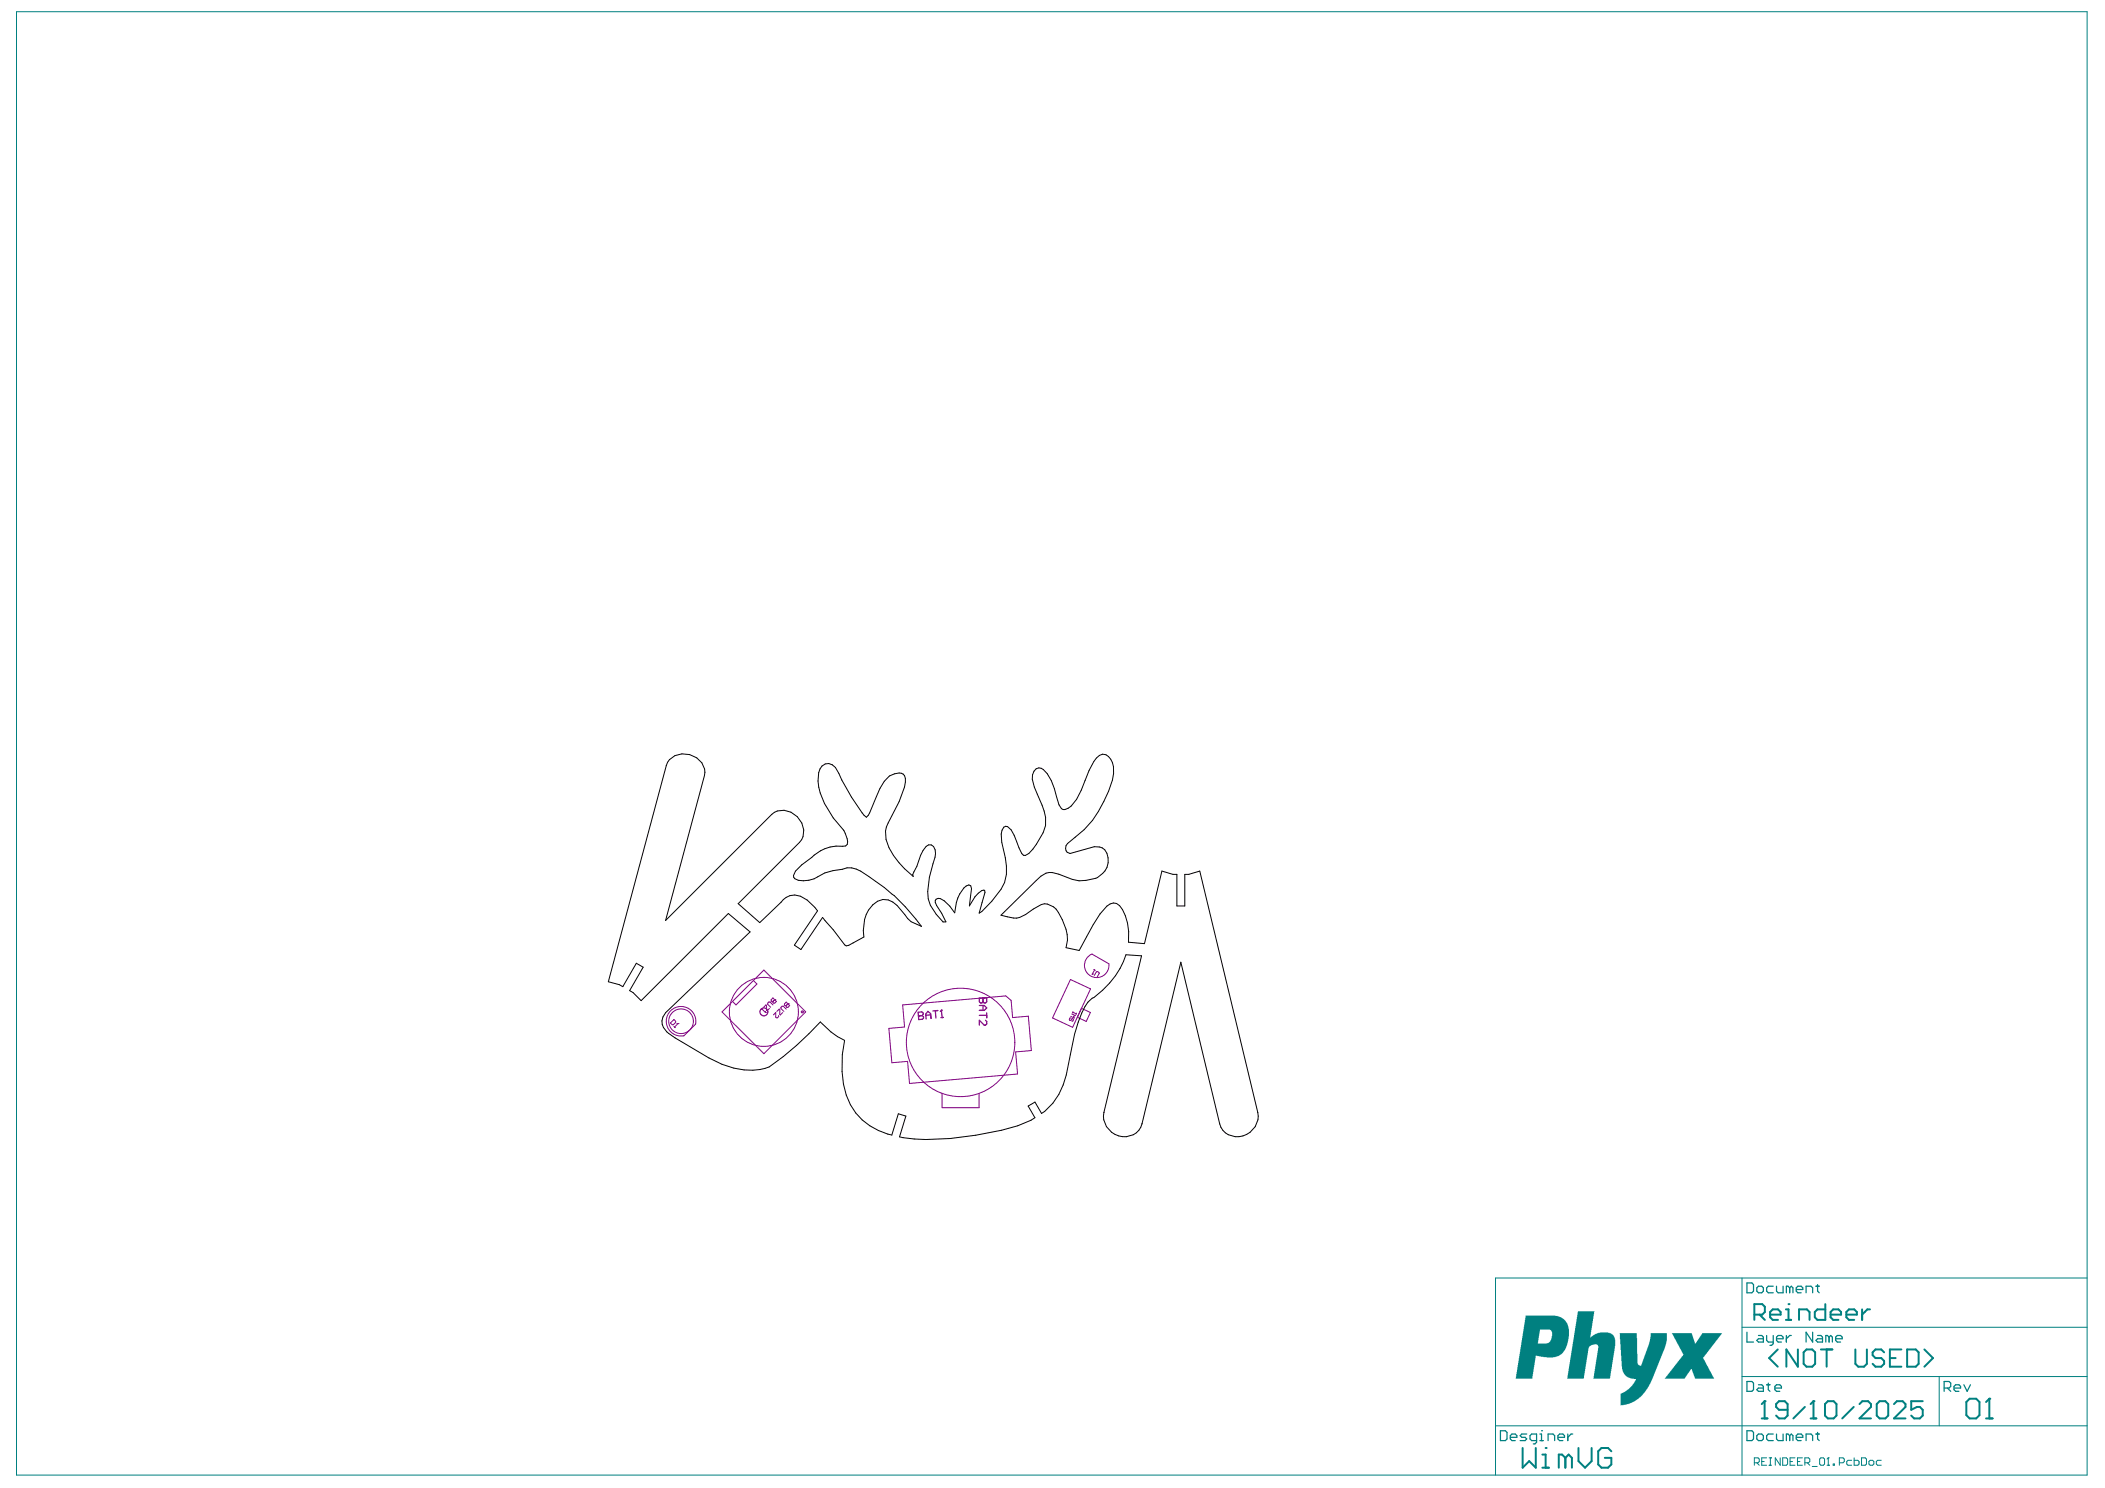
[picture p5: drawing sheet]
<svg xmlns="http://www.w3.org/2000/svg" width="297mm" height="210mm" viewBox="0 0 297 210" stroke-linecap="round" stroke-linejoin="round" font-family="sans-serif">
<g fill="none" stroke="#800080" stroke-width=".14">
<path d="M106.3 138.3l.5 .5-2.9 3-.5-.5M151.1 138.2l2.8 1.3-2.5 5.4-2.9-1.3zM153.7 134.8l.4-.2 2.4 1.4a1.73 1.73 0 0 1-2.4 1.8 1.73 1.73 0 0 1-.4-3zM154.1 137.4h.1M154.3 137.4h-.2M154.4 136.8l.2 .1M154.4 137.6l.3-.5h.2l.2 .1v.1l-.3 .5M154.5 136.8l-.4 .6M94.6 144.3l.5-.5 .2 .3v.1l-.3 .4h-.1zM95.1 144.8l.2 .2M95.5 144.4h.2M95.7 144.4h.1"/>
<path d="M95.7 144.4l-.5 .5M98.2 144.5a2.09 2.09 0 0 0-2-2.5 2.09 2.09 0 0 0-2.2 2.2 2.09 2.09 0 0 0 2.5 1.9l1.7-1.6M101.9 142.7l5.9-5.9 5.9 5.9-5.9 5.9zM107.5 142.3l.5 .5M107.6 142.2l-.2 .2M107.8 142.1l.3-.3h.1v.7l.1 .1 .3-.4M108 142.8h.1M108 142.7v.1M108.8 141l.3-.2 .5 .5-.3 .2h-.1l-.1-.2-.3-.1zM109.1 141.8l-.4-.5h-.2l-.2 .2v.2l.4 .4M109.1 143.2l.4-.4v.7v.1h.2l.2-.2v-.2M109.3 141h.1"/>
<path d="M109.3 141l-.2 .3M109.6 142.7l.4-.4 .1 .9 .3-.4M110.7 141.6l.2-.2 .5 .5-.2 .2h-.2l-.1-.2-.2-.1zM110.9 142.3l-.4-.4h-.1l-.2 .2v.2l.4 .4M111.2 141.6h.1M111.2 141.6l-.3 .3M127.4 141.8l14.5-1.3 .8 .6 .2 2.4 2.2-.2 .4 4.9-2.2 .2 .3 3.1-15.3 1.3-.2-3.1-2.2 .2-.5-4.8 2.2-.2zM132.9 154.2v2.1h5.3v-2M151.1 143.6l-.2 .2v.1l.5-.2v.3l-.1 .1M151.2 143l.5 .3-.2 .1 .1 .2-.5-.2M151.4 142.8h.1M151.4 142.8l.5 .2"/>
<path d="M151.4 142.8v.1M151.9 142.9l-.1 .2M152.6 142.2l1.3 .6-.6 1.3-1.3-.6"/>
<circle cx="96.1" cy="144.1" r="1.74"/>
<circle cx="107.8" cy="142.7" r="4.9"/>
<circle cx="113.2" cy="142.7" r=".14"/>
<circle cx="135.6" cy="147" r="7.6"/>
</g>
<g fill="none" stroke="#800080" stroke-width=".17">
<path d="M129.6 142.8l.5-.1 .2 .2v.2l-.2 .2 .2 .1v.2l-.1 .2h-.6zM129.6 143.3h.1M130.1 143.3h-.5M131.3 143.2h-.7M131.4 143.7l-.1-.7-.4-.3-.3 .3 .1 .7M132 142.6l.1 1M132.3 142.5l-.7 .1M132.8 142.5h.1M132.8 142.5l.1 1M132.8 142.5l-.1 .2M133.1 143.5l-.3 .1M138.2 140.8h1v.5l-.1 .2h-.2l-.2-.2-.2 .2h-.1l-.2-.2z"/>
<path d="M138.2 141.8h.7l.3 .4-.3 .3h-.7M138.2 143.2h1M138.7 140.8h.1M138.7 140.8v.5M138.7 141.8v.7M139.1 143.9l.1 .2v.3l-.1 .2h-.2l-.7-.7v.7M139.2 142.9v.7"/>
<circle cx="107.8" cy="142.7" r=".56"/>
</g>
<g fill="#008080">
<path d="M222.7 185h2.3l-.6 3.7 .7-.5 .7-.2h1.3l.4 .2 .3 .4 .1 .4v.9l-.7 4.6h-2.4l.7-4.2a.5 .5 0 0 0-.2-.7l-.6 .1-.3 .2a.59 .59 0 0 0-.3 .6l-.6 4h-2.4z"/>
<path d="M228.5 188.1h2.5l.1 4.2 .2 .3 .1 .1 .2-.1 1.1-3.1 .2-1.4h2.3v1l-.3 1.3-1.9 4.6-.8 1.2-1 1.2-1 .5-.8 .3-.7 .1v-1.2a.45 .45 0 0 1 .4-.7l.7-.4 .6-.6 .5-.9h-.7l-.6-.2-.4-.4-.2-.4-.2-.7z"/>
<path d="M235.9 188.1h2.8l.5 1.4 .2-.1 .8-1.3h2.8l-2.7 3.4 1.6 3h-2.7l-.5-1.4h-.1l-.9 1.4h-2.8l2.4-3.1a.34 .34 0 0 0 .1-.6z"/>
<path d="M215.3 185.6h4.2l.8 .2 .6 .5 .4 .7 .1 .5-.1 1.4-.2 .8-.3 .7-.4 .6-.4 .2-.8 .3h-.9l-1.6-.3-.5 3.3h-2.3zM217.3 187.6l-.3 1.9h1.3l.3-.1 .3-.5 .1-.7a.57 .57 0 0 0-.3-.6z"/>
</g>
<g fill="none" stroke="#008080" stroke-width=".14">
<path d="M2.3 1.7h292.2v206.4h-292.2zM245.8 187.2h48.7M245.8 194.2h48.7M245.8 180.3v27.8M273.6 194.2v6.9M294.5 180.3h-83.5v27.8M211 201.1h83.5M247.6 206.3h.5l.2-.1v-.4l-.2-.1h-.5v1M247.9 206.3l.4 .4M248.6 206.2h.3M249.3 205.7h-.7v1h.7M249.6 205.7h.4"/>
<path d="M249.6 206.7h.4M249.8 205.7v1M251.2 205.7v1l-.7-1v1M251.6 205.7h.5l.2 .1v.7l-.2 .2h-.5zM252.6 206.2h.3M253.3 205.7h-.7v1h.7M253.6 206.2h.4M254.3 205.7h-.7v1h.7M254.7 206.3h.5l.2-.1v-.4l-.2-.1h-.5v1M255 206.3l.4 .4M255.7 206.9h.7M256.8 205.8l.1-.1h.4l.2 .1v.7l-.2 .2h-.4l-.1-.2z"/>
<path d="M257.8 206.7h.4M258 205.7h.1M258 205.7v1M258 205.7l-.2 .1M258.7 206.5h.2v.2h-.2zM259.6 206.3h.5l.1-.1v-.4l-.1-.1h-.5v1M261.3 206h-.5l-.2 .2v.3l.2 .2h.5M261.6 205.7v1h.6l.1-.2v-.3l-.1-.2h-.6M262.7 205.7h.5l.2 .1v.7l-.2 .2h-.5zM263.7 206.2l.2-.2h.3l.2 .2v.3l-.2 .2h-.3l-.2-.2zM265.5 206h-.6l-.1 .2v.3l.1 .2h.6"/>
</g>
<g fill="none" stroke="#008080" stroke-width=".28">
<path d="M247.6 185.4h1.1l.3-.3v-.8l-.3-.3h-1.1v2.2M248.3 185.4l.7 .8M249 197.7h.1M249 197.7v2.4M249 197.7l-.4 .4M249.8 185.4h1.5v-.3l-.4-.4h-.7l-.4 .4v.7l.4 .4h.7M250.9 190.4l-1.3 1.2 1.3 1.2M252 186.2h.7M252 184.7h.4v1.5M252.3 198.9h-1.3l-.4-.4v-.4l.4-.4h.8l.5 .4v1.6l-.5 .4h-.8l-.4-.4M252.4 184h.1M253.7 190.4v2.4l-1.6-2.4v2.4"/>
<path d="M253.9 186.2v-1.5h1.1l.3 .4v1.1M254.5 190.8l.4-.4h.8l.4 .4v1.6l-.4 .4h-.8l-.4-.4zM254.7 198.5l-1.6 1.6M255.9 197.7h.1M255.9 197.7v2.4M255.9 197.7l-.4 .4M256.9 190.4h1.7M257.5 198.1l.4-.4h.8l.4 .4v1.6l-.4 .4h-.8l-.4-.4zM257.6 184v2.2h-1.1l-.4-.4v-.7l.4-.4h1.1M257.8 190.4v2.4M258.3 185.4h1.5v-.3l-.4-.4h-.7l-.4 .4v.7l.4 .4h.7M260.5 185.4h1.5v-.3l-.3-.4h-.8l-.4 .4v.7l.4 .4h.8"/>
<path d="M261.6 198.5l-1.6 1.6M261.8 190.4v2l.4 .4h.8l.4-.4v-2M262.4 198.1l.4-.4h.8l.4 .4v.4l-1.6 1.6h1.6M262.8 184.7v1.5M263.9 184.7h-.4l-.7 .7M264.8 198.1l.4-.4h.8l.5 .4v1.6l-.5 .4h-.8l-.4-.4zM265.9 190.8l-.4-.4h-.8l-.5 .4v.4l.5 .4h.8l.4 .4v.4l-.4 .4h-.8l-.5-.4M266.7 191.6h.8M267.3 198.1l.4-.4h.8l.4 .4v.4l-1.6 1.6h1.6M268.3 190.4h-1.6v2.4h1.6M269.1 190.4h1.2l.4 .4v1.6l-.4 .4h-1.2zM271.3 197.7h-1.6v1.2l.8-.4h.4l.4 .4v.8l-.4 .4h-.8l-.4-.4"/>
<path d="M271.6 190.4l1.2 1.2-1.2 1.2M277.5 197.8l.4-.5h1l.4 .5v1.8l-.4 .5h-1l-.4-.5zM280.7 197.3h.1M280.7 197.3v2.8M280.7 197.3l-.4 .5M214.9 204.3v2.7l.9-.9 .9 .9v-2.7M217.6 207h1M217.6 205.2h.5v1.8M218.1 204.3h.1M220.9 205.7l-.5-.5h-.4v1.8M220.9 205.7v1.3M220.9 205.7l.5-.5 .4 .5v1.3"/>
<path d="M222.7 204.3v1.8l1 .9 .9-.9v-1.8M227.4 204.7l-.5-.4h-.9l-.5 .4v1.9l.5 .4h.9l.5-.4v-.9h-.9M248.6 200.1h.8M255.5 200.1h.8M280.3 200.1h.9"/>
</g>
<g fill="none" stroke="#008080" stroke-width=".17">
<path d="M246.5 194.9h.7l.2 .2v.9l-.2 .3h-.7zM246.5 181h.7l.2 .2v.9l-.2 .3h-.7zM246.5 187.9v1.4h.9M247.9 181.7l.2-.3h.5l.2 .3v.4l-.2 .3h-.5l-.2-.3zM248.1 195.3h.5l.2 .3v.7h-.7l-.2-.3 .2-.2h.7M248.1 188.4h.5l.2 .2v.7h-.7l-.2-.2 .2-.2h.7M249.3 195.3h.5M249.3 188.4v.7l.2 .2h.7M249.5 195.1v.9l.3 .3M250.2 181.4h-.7l-.2 .3v.4l.2 .3h.7M250.2 188.4v1.1l-.2 .3h-.2M250.5 195.8h.9v-.2l-.3-.3h-.4l-.2 .3v.4l.2 .3h.4"/>
<path d="M250.7 181.4v.7l.2 .3h.7v-1M250.7 188.9h.9v-.3l-.2-.2h-.5l-.2 .2v.5l.2 .2h.5M252.1 188.4v.9M252.5 181.7l-.2-.3h-.2v1M252.5 181.7v.7M252.5 181.7l.3-.3 .2 .3v.7M252.8 188.4h-.3l-.4 .5M253.5 181.9h.9v-.2l-.2-.3h-.5l-.2 .3v.4l.2 .3h.5M254.9 182.4v-1h.7l.2 .3v.7M255.8 187.9v1.4l-.9-1.4v1.4M256.2 181.4h.5M256.5 188.4h.4l.3 .2v.7h-.7l-.3-.2 .3-.2h.7"/>
<path d="M256.5 181.2v.9l.2 .3M258.1 188.6l-.2-.2h-.3v.9M258.1 188.6v.7M258.1 188.6l.2-.2 .3 .2v.7M259 188.9h1v-.3l-.3-.2h-.4l-.3 .2v.5l.3 .2h.4M274.3 195.8h.7l.3-.2v-.5l-.3-.2h-.7v1.4M274.8 195.8l.5 .5M275.7 195.8h1v-.2l-.3-.3h-.4l-.3 .3v.4l.3 .3h.4M277.1 195.3l.5 1 .4-1M211.7 201.8h.7l.3 .3v.9l-.3 .2h-.7zM213.1 202.8h.9v-.3l-.2-.2h-.4l-.3 .2v.5l.3 .2h.4M215.4 202.3h-.7l-.2 .2 .2 .3h.5l.2 .2-.2 .2h-.7"/>
<path d="M216.8 203.2h-.7l-.2-.2v-.5l.2-.2h.7v1.1l-.2 .3h-.2M217.3 203.2h.5M217.3 202.3h.2v.9M217.5 201.8h.1M218.5 203.2v-.9h.6l.3 .2v.7M219.8 202.8h1v-.3l-.3-.2h-.4l-.3 .2v.5l.3 .2h.4M221.2 202.3v.9M221.9 202.3h-.2l-.5 .5M246.5 201.8h.7l.2 .3v.9l-.2 .2h-.7zM247.9 202.5l.2-.2h.5l.2 .2v.5l-.2 .2h-.5l-.2-.2zM250.2 202.3h-.7l-.2 .2v.5l.2 .2h.7M250.7 202.3v.7l.2 .2h.7v-.9"/>
<path d="M252.5 202.5l-.2-.2h-.2v.9M252.5 202.5v.7M252.5 202.5l.3-.2 .2 .2v.7M253.5 202.8h.9v-.3l-.2-.2h-.5l-.2 .2v.5l.2 .2h.5M254.9 203.2v-.9h.7l.2 .2v.7M256.2 202.3h.5M256.5 202.1v.9l.2 .2"/>
</g>
<g fill="none" stroke="#000" stroke-width=".14">
<path d="M94 108l-8.2 30.5 1.6 .4 .5 .3 1.9-3.3 1 .5-2 3.3 .5 .3 1.2 1.2 12.3-12.3 3 2.6-11.9 11.4a1.88 1.88 0 0 0 .4 2.9l5.8 3.4a10.3 10.3 0 0 0 7.8 1.5l.6-.2a42.9 42.9 0 0 0 7.3-6.3l1.5 1.4 .9 .6 1 .6a14.2 14.2 0 0 0 .8 9 8.7 8.7 0 0 0 5.8 4.3l1-3 1 .3-.9 3a22.6 22.6 0 0 0 7.2 .2l3.6-.5 3.6-.7 2.3-.6 1.9-.8 .5-.3-.9-1.7 .9-.5 1 1.6a8.4 8.4 0 0 0 3.5-5.5l.5-2.8a18.4 18.4 0 0 1 2.5-7.4l.6-.6a11.9 11.9 0 0 0 4.8-6.1l2.2 .1-5.3 22.1M94 108a2.3 2.3 0 0 1 2.2-1.7 2.91 2.91 0 0 1 3.3 2.6l-.1 .5M94 108h.1M99.4 109.4h.1M99.4 109.4l-5.5 20.4 15-14.9M108.9 114.9a2.3 2.3 0 0 1 2.7-.3 2.91 2.91 0 0 1 1.5 3.8l-8.9 9.1 3 2.6 3-2.8a2.38 2.38 0 0 1 3.7-.3l1.5 1.5-3.3 4.8 .9 .6 3.1-4.5 1.5 1.8 1.6 2.1 .2 .1h.4l2.1-1.2a4.7 4.7 0 0 1 1.9-5.1 2.23 2.23 0 0 1 2.8 .6l1.5 1.9 .5 .4 1.4 .7a28.1 28.1 0 0 0-9.2-8.1l-.6-.2h-.7l-3.1 .7a4.7 4.7 0 0 1-3.7 1.1l-.6-.3-.1-.4 .2-.6 .9-.9a16.4 16.4 0 0 1 3.3-2.3 7.1 7.1 0 0 1 2.9-.4l.3-.2a2.74 2.74 0 0 0-.6-2 11.6 11.6 0 0 1-3.6-6.9 2.19 2.19 0 0 1 1.1-2.4l.5-.1 .4 .2 .5 .4a42.2 42.2 0 0 0 4 6.7l.4 .3 .2-.3 1.7-3.8 .6-1a2.31 2.31 0 0 1 2.6-1 1.68 1.68 0 0 1 .2 1.8l-.7 2.1-1.6 3a3.5 3.5 0 0 0 .1 3.5 12.5 12.5 0 0 0 3.5 4l-.1-.2 .6-1.2 .5-1.6 .8-1.2 .3-.2a.94 .94 0 0 1 1 1.2l-.1 .5a13.7 13.7 0 0 0-.9 5.9l.3 .9 .8 1.3 1 1.1 .4-.1-1.5-2.7 .1-.5 .3-.1 .3 .1 .5 .3 .8 .7 .7 1a5.3 5.3 0 0 1 1.6-3.8l.4-.2 .3 .2 .1 .4-.3 2.4a3.4 3.4 0 0 1 2-2.2l.2 .3-.8 2.9a13.1 13.1 0 0 0 3.6-4.3 9.5 9.5 0 0 0-.4-5.7l-.1-1.1 .1-.6 .2-.4 .3-.1h.3l.5 .5 .4 .7a9.1 9.1 0 0 0 1.3 2.8l.3 .1 .5-.3a10.2 10.2 0 0 0 2.3-3.9 8.1 8.1 0 0 0-1.1-4.5l-.4-1a2.04 2.04 0 0 1 .2-2.6l.4-.1 .3 .1a4.4 4.4 0 0 1 1.9 2.8l.6 2.3 .4 .6 .2 .1a2.27 2.27 0 0 0 1.9-1.4l.7-1.3a16.1 16.1 0 0 1 2.1-4.6 1.13 1.13 0 0 1 1.1-.5 1.13 1.13 0 0 1 .9 .7 3.5 3.5 0 0 1 .3 2.9 16.2 16.2 0 0 1-6.4 9 .81 .81 0 0 0-.2 .8 .81 .81 0 0 0 .6 .6l3.4-1a1.61 1.61 0 0 1 2 1.6 2.9 2.9 0 0 1-3.2 3.2l-.9 .1-1-.3-1.9-.7a2.48 2.48 0 0 0-3.2 .9l-4.9 4.9 .8 .2a2.61 2.61 0 0 0 2.6-.3l2.2-1.4a1.99 1.99 0 0 1 2.4 1.1 7.2 7.2 0 0 1 1.3 3.9l-.2 1.1 1.9 .4 2-3.7 .9-1.5 1-1.1a1.28 1.28 0 0 1 2.2 .5 7.8 7.8 0 0 1 .8 4.6l2.3 .2 2.5-10.2 1.5 .4h.6v4.5h1.1v-4.5h.5l1.6-.4 8.2 34M108.9 114.9h.1M155.8 156.9a2.89 2.89 0 0 0 1.5 3.1 2.89 2.89 0 0 0 3.4-.6l.4-.9M155.8 156.9h.1M161.1 158.5h.1M161.1 158.5l5.5-22.8 5.5 22.8M172.1 158.5h.1"/>
<path d="M177.5 156.9h.1M177.5 156.9a2.89 2.89 0 0 1-1.5 3.1 2.89 2.89 0 0 1-3.4-.6l-.5-.9"/>
</g>
</svg>
